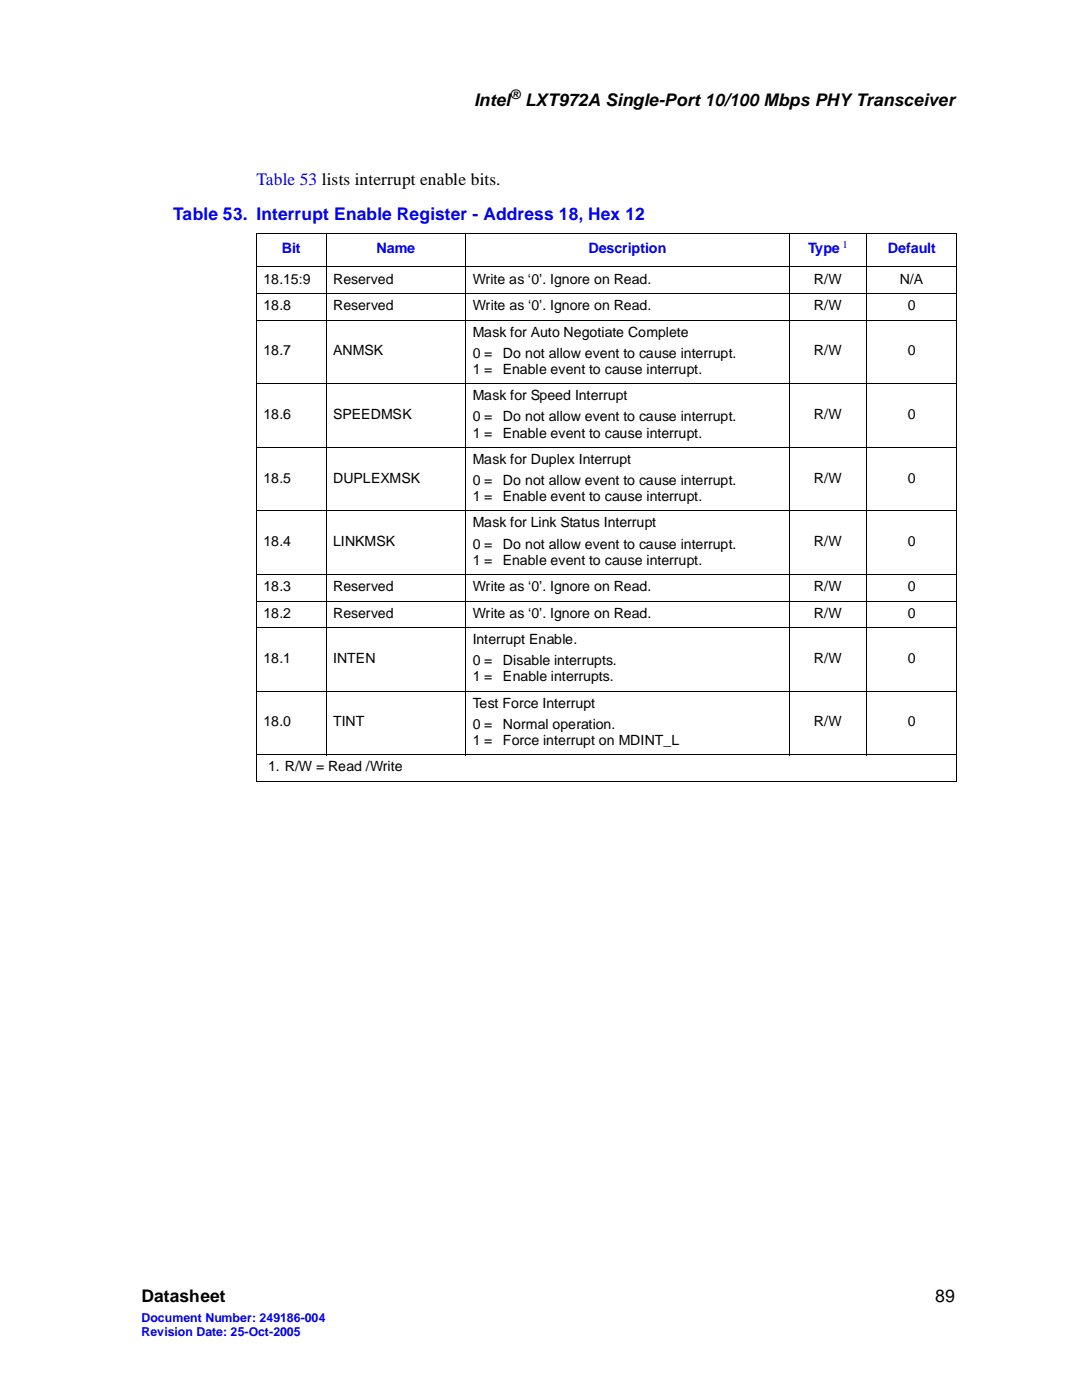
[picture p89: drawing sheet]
<svg xmlns="http://www.w3.org/2000/svg" width="216mm" height="279mm" viewBox="0 0 216 279" stroke-linecap="round" stroke-linejoin="round" font-family="sans-serif">
<defs><g id="words">
<g font-size="3.5">
<text x="94.6" y="21.1">Intel</text>
<text x="104.8" y="21.1">LXT972A Single-Port 10/100 Mbps PHY Transceiver</text>
<text x="28.2" y="259.9">Datasheet</text>
<text x="186.6" y="259.9">89</text>
</g>
<g font-size="3.5" fill="#00f">
<text x="51.2" y="36.9">Table 53 lists interrupt enable bits.</text>
<text x="34.6" y="44">Table 53. Interrupt Enable Register - Address 18, Hex 12</text>
</g>
<g font-size="2.9" fill="#00f">
<text x="56.2" y="50.6">Bit</text>
<text x="75.1" y="50.6">Name</text>
<text x="117.5" y="50.6">Description</text>
<text x="161.2" y="50.6">Type</text>
<text x="177.2" y="50.6">Default</text>
</g>
<g font-size="2.8">
<text x="52.6" y="56.6">18.15:9</text>
<text x="66.5" y="56.6">Reserved</text>
<text x="94.3" y="56.6">Write as ‘0’. Ignore on Read.</text>
<text x="162.4" y="56.6">R/W</text>
<text x="179.5" y="56.6">N/A</text>
<text x="52.6" y="61.9">18.8</text>
<text x="66.5" y="61.9">Reserved</text>
<text x="94.4" y="61.9">Write as ‘0’. Ignore on Read.</text>
<text x="162.4" y="61.9">R/W</text>
<text x="181.1" y="61.9">0</text>
<text x="52.6" y="70.9">18.7</text>
<text x="66.5" y="70.9">ANMSK</text>
<text x="94.3" y="67.2">Mask for Auto Negotiate Complete</text>
<text x="94.3" y="71.4">0 =</text>
<text x="100.4" y="71.4">Do not allow event to cause interrupt.</text>
<text x="162.4" y="70.9">R/W</text>
<text x="181.1" y="70.9">0</text>
<text x="94.3" y="74.6">1 =</text>
<text x="100.4" y="74.6">Enable event to cause interrupt.</text>
<text x="52.6" y="83.6">18.6</text>
<text x="66.5" y="83.6">SPEEDMSK</text>
<text x="94.3" y="79.9">Mask for Speed Interrupt</text>
<text x="162.4" y="83.6">R/W</text>
<text x="181.1" y="83.6">0</text>
<text x="94.3" y="84.1">0 =</text>
<text x="94.3" y="87.3">1 =</text>
<text x="100.4" y="84.1">Do not allow event to cause interrupt.</text>
<text x="100.4" y="87.3">Enable event to cause interrupt.</text>
<text x="94.3" y="92.6">Mask for Duplex Interrupt</text>
<text x="52.6" y="96.3">18.5</text>
<text x="66.5" y="96.3">DUPLEXMSK</text>
<text x="94.3" y="96.8">0 =</text>
<text x="94.3" y="100">1 =</text>
<text x="100.4" y="96.8">Do not allow event to cause interrupt.</text>
<text x="100.4" y="100">Enable event to cause interrupt.</text>
<text x="162.4" y="96.3">R/W</text>
<text x="181.1" y="96.3">0</text>
<text x="94.3" y="105.3">Mask for Link Status Interrupt</text>
<text x="52.6" y="109">18.4</text>
<text x="66.5" y="109">LINKMSK</text>
<text x="94.3" y="109.5">0 =</text>
<text x="94.3" y="112.7">1 =</text>
<text x="100.4" y="109.5">Do not allow event to cause interrupt.</text>
<text x="100.4" y="112.7">Enable event to cause interrupt.</text>
<text x="162.4" y="109">R/W</text>
<text x="181.1" y="109">0</text>
<text x="52.6" y="118">18.3</text>
<text x="66.5" y="118">Reserved</text>
<text x="94.4" y="118">Write as ‘0’. Ignore on Read.</text>
<text x="162.4" y="118">R/W</text>
<text x="181.1" y="118">0</text>
<text x="52.6" y="123.3">18.2</text>
<text x="66.5" y="123.3">Reserved</text>
<text x="94.4" y="123.3">Write as ‘0’. Ignore on Read.</text>
<text x="162.4" y="123.3">R/W</text>
<text x="181.1" y="123.3">0</text>
<text x="94.3" y="128.6">Interrupt Enable.</text>
<text x="52.6" y="132.3">18.1</text>
<text x="66.5" y="132.3">INTEN</text>
<text x="94.3" y="132.8">0 =</text>
<text x="94.3" y="136">1 =</text>
<text x="100.4" y="136">Enable interrupts.</text>
<text x="100.4" y="132.8">Disable interrupts.</text>
<text x="162.4" y="132.3">R/W</text>
<text x="181.1" y="132.3">0</text>
<text x="94.3" y="141.3">Test Force Interrupt</text>
<text x="52.6" y="145">18.0</text>
<text x="66.5" y="145">TINT</text>
<text x="94.3" y="145.5">0 =</text>
<text x="94.3" y="148.7">1 =</text>
<text x="100.4" y="145.5">Normal operation.</text>
<text x="100.4" y="148.7">Force interrupt on MDINT_L</text>
<text x="162.4" y="145">R/W</text>
<text x="181.1" y="145">0</text>
<text x="53.5" y="154">1. R/W = Read /Write</text>
</g>
<text font-size="2.6" x="101.8" y="19.7">®</text>
<g font-size="2.5" fill="#00f">
<text x="28.2" y="263.8">Document Number: 249186-004</text>
<text x="28.2" y="266.6">Revision Date: 25-Oct-2005</text>
</g>
<text font-size="2.1" fill="#00f" x="168.1" y="49.5">1</text>
</g></defs>
<g fill="none" stroke="#000" stroke-width=".2">
<path d="M51.1 46.6h139.9M51.1 53.3h139.9M51.1 58.6h139.9M51.2 46.7v109.2M65.1 46.5v104.2M92.9 46.5v104.2M157.5 46.5v104.2M172.9 46.5v104.2M190.9 46.7v109.2M51.1 63.9h139.9M51.1 76.6h139.9M51.1 89.3h139.9"/>
<path d="M51.1 102h139.9M51.1 114.7h139.9M51.1 120h139.9M51.1 125.3h139.9M51.1 138h139.9M51.1 150.7h139.9M51.1 156h139.9"/>
</g>
<use href="#words"/>
</svg>
